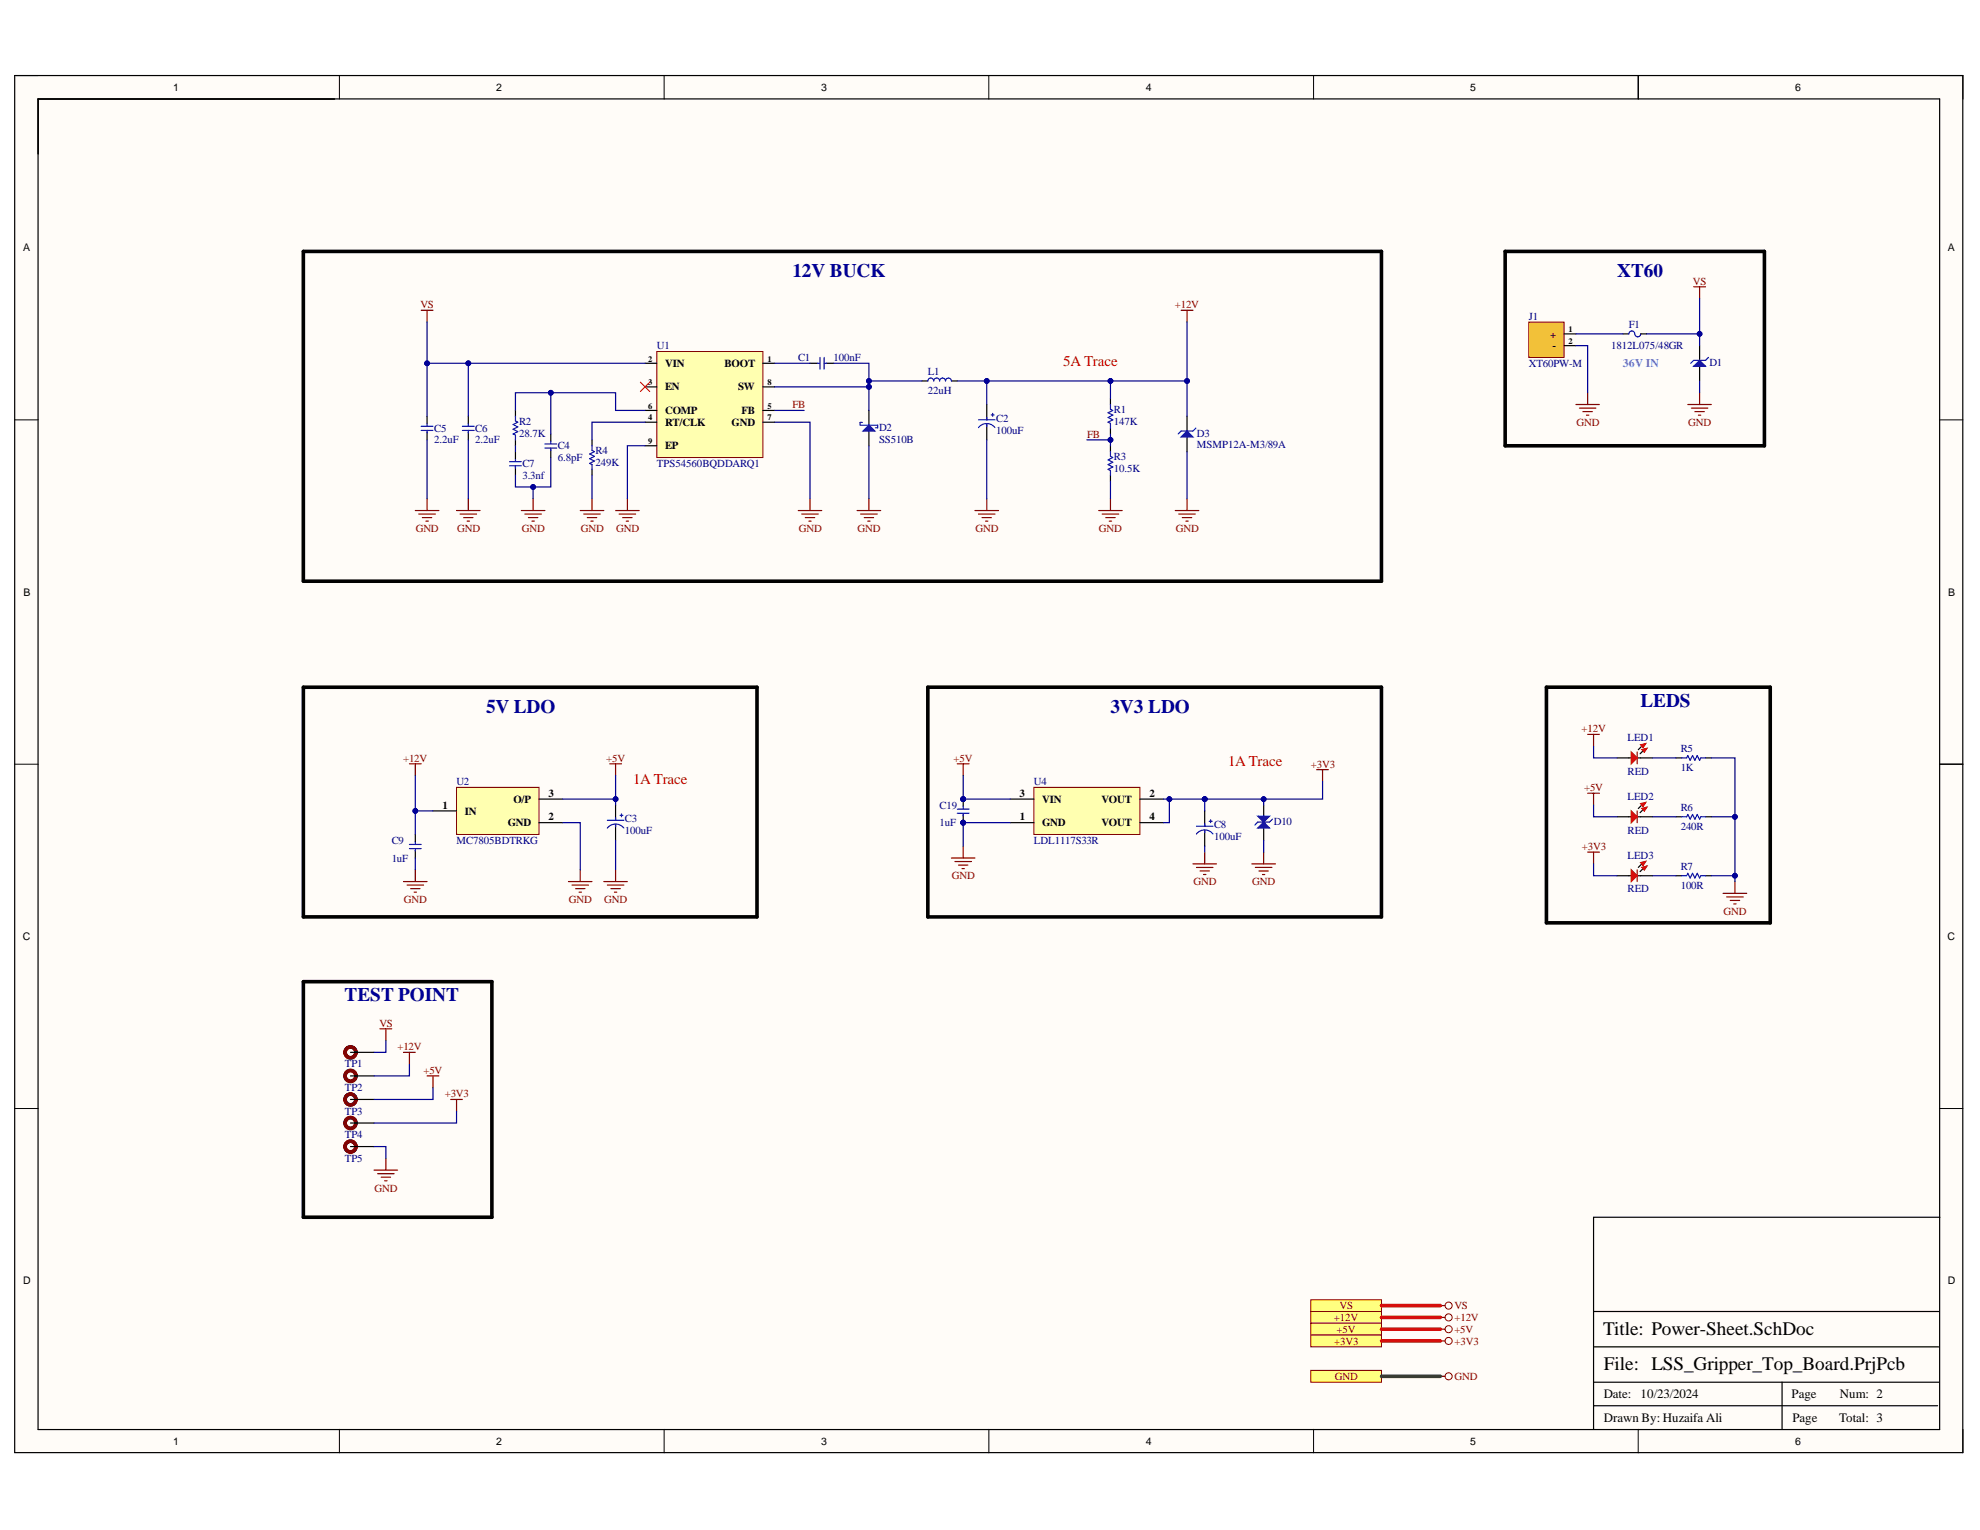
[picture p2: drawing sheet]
<svg xmlns="http://www.w3.org/2000/svg" width="279mm" height="216mm" viewBox="0 0 279 216" stroke-linecap="round" stroke-linejoin="round" font-family="sans-serif">
<defs><g id="words">
<g font-size="2.7" fill="#000080">
<text x="111.8" y="39.1">12V BUCK</text>
<text x="228.2" y="39.1">XT60</text>
<text x="68.6" y="100.5">5V LDO</text>
<text x="156.7" y="100.5">3V3 LDO</text>
<text x="231.5" y="99.7">LEDS</text>
<text x="48.6" y="141.3">TEST POINT</text>
</g>
<g font-size="2.7">
<text x="226.2" y="188.3">Title: Power-Sheet.SchDoc</text>
<text x="226.3" y="193.3">File: LSS_Gripper_Top_Board.PrjPcb</text>
</g>
<g font-size="2.1" fill="#f00">
<text x="150" y="51.7">5A Trace</text>
<text x="89.4" y="110.6">1A Trace</text>
<text x="173.3" y="108.2">1A Trace</text>
</g>
<g font-size="1.8">
<text x="226.3" y="197.3">Date:</text>
<text x="231.5" y="197.3">10/23/2024</text>
<text x="252.8" y="197.3">Page</text>
<text x="259.6" y="197.3">Num: 2</text>
<text x="226.3" y="200.7">Drawn By: Huzaifa Ali</text>
<text x="252.9" y="200.7">Page</text>
<text x="259.5" y="200.7">Total: 3</text>
</g>
<text font-size="1.6" fill="#4a86e8" x="229" y="51.8">36V IN</text>
<g font-size="1.5">
<text x="24.4" y="12.9">1</text>
<text x="70" y="12.9">2</text>
<text x="115.9" y="12.9">3</text>
<text x="161.7" y="12.9">4</text>
<text x="207.5" y="12.9">5</text>
<text x="253.3" y="12.9">6</text>
<text x="3.3" y="35.5">A</text>
<text x="274.8" y="35.5">A</text>
<text x="218.7" y="47.7">+</text>
<text x="93.8" y="51.8">VIN</text>
<text x="102.2" y="51.8">BOOT</text>
<text x="219.1" y="49.3">-</text>
<text x="93.8" y="55.1">EN</text>
<text x="93.8" y="58.4">COMP</text>
<text x="104.2" y="55.1">SW</text>
<text x="104.6" y="58.4">FB</text>
<text x="93.8" y="60.1">RT/CLK</text>
<text x="93.8" y="63.4">EP</text>
<text x="103.2" y="60.1">GND</text>
<text x="3.3" y="84.1">B</text>
<text x="274.9" y="84.1">B</text>
<text x="72.4" y="113.3">O/P</text>
<text x="77.4" y="112.5">3</text>
<text x="143.9" y="112.5">3</text>
<text x="147" y="113.3">VIN</text>
<text x="155.4" y="113.3">VOUT</text>
<text x="162.2" y="112.5">2</text>
<text x="62.5" y="114.1">1</text>
<text x="65.6" y="115">IN</text>
<text x="71.6" y="116.6">GND</text>
<text x="77.4" y="115.8">2</text>
<text x="143.9" y="115.8">1</text>
<text x="147" y="116.6">GND</text>
<text x="155.4" y="116.6">VOUT</text>
<text x="162.2" y="115.8">4</text>
<text x="3.2" y="132.7">C</text>
<text x="274.8" y="132.7">C</text>
<text x="3.3" y="181.3">D</text>
<text x="274.8" y="181.3">D</text>
<text x="24.4" y="203.9">1</text>
<text x="70" y="203.9">2</text>
<text x="115.9" y="203.9">3</text>
<text x="161.7" y="203.9">4</text>
<text x="207.5" y="203.9">5</text>
<text x="253.3" y="203.9">6</text>
</g>
<g font-size="1.5" fill="#800000">
<text x="238.9" y="40.2">VS</text>
<text x="59.3" y="43.5">VS</text>
<text x="165.8" y="43.5">+12V</text>
<text x="111.8" y="57.6">FB</text>
<text x="153.4" y="61.8">FB</text>
<text x="222.4" y="60.1">GND</text>
<text x="238.2" y="60.1">GND</text>
<text x="58.7" y="75.1">GND</text>
<text x="64.5" y="75.1">GND</text>
<text x="73.6" y="75.1">GND</text>
<text x="82" y="75.1">GND</text>
<text x="86.9" y="75.1">GND</text>
<text x="112.7" y="75.1">GND</text>
<text x="121" y="75.1">GND</text>
<text x="137.7" y="75.1">GND</text>
<text x="155.1" y="75.1">GND</text>
<text x="165.9" y="75.1">GND</text>
<text x="56.9" y="107.5">+12V</text>
<text x="85.6" y="107.5">+5V</text>
<text x="134.6" y="107.5">+5V</text>
<text x="223.2" y="103.3">+12V</text>
<text x="185" y="108.3">+3V3</text>
<text x="223.5" y="111.6">+5V</text>
<text x="223.2" y="119.9">+3V3</text>
<text x="134.3" y="124.1">GND</text>
<text x="168.4" y="124.9">GND</text>
<text x="176.7" y="124.9">GND</text>
<text x="57" y="127.4">GND</text>
<text x="80.3" y="127.4">GND</text>
<text x="85.3" y="127.4">GND</text>
<text x="243.2" y="129.1">GND</text>
<text x="53.5" y="144.9">VS</text>
<text x="56.1" y="148.2">+12V</text>
<text x="59.8" y="151.5">+5V</text>
<text x="62.8" y="154.8">+3V3</text>
<text x="52.9" y="168.1">GND</text>
<text x="189" y="184.8">VS</text>
<text x="205.2" y="184.8">VS</text>
<text x="188.2" y="186.4">+12V</text>
<text x="188.3" y="189.8">+3V3</text>
<text x="188.6" y="188.1">+5V</text>
<text x="205.2" y="186.4">+12V</text>
<text x="205.2" y="188.1">+5V</text>
<text x="205.2" y="189.8">+3V3</text>
<text x="188.4" y="194.7">GND</text>
<text x="205.2" y="194.7">GND</text>
</g>
<g font-size="1.5" fill="#000080">
<text x="215.7" y="45.2">J1</text>
<text x="229.8" y="46.3">F1</text>
<text x="92.7" y="49.3">U1</text>
<text x="112.6" y="51">C1</text>
<text x="117.6" y="51">100nF</text>
<text x="130.9" y="52.9">L1</text>
<text x="215.7" y="51.8">XT60PW-M</text>
<text x="227.4" y="49.3">1812L075/48GR</text>
<text x="241.2" y="51.6">D1</text>
<text x="73.2" y="59.9">R2</text>
<text x="130.9" y="55.6">22uH</text>
<text x="140.6" y="59.5">C2</text>
<text x="157.2" y="58.3">R1</text>
<text x="157.2" y="59.9">147K</text>
<text x="61.3" y="60.9">C5</text>
<text x="61.3" y="62.6">2.2uF</text>
<text x="67.1" y="60.9">C6</text>
<text x="67.1" y="62.6">2.2uF</text>
<text x="73.2" y="61.6">28.7K</text>
<text x="73.7" y="65.9">C7</text>
<text x="78.7" y="63.4">C4</text>
<text x="78.7" y="65.1">6.8pF</text>
<text x="84" y="64.1">R4</text>
<text x="84" y="65.7">249K</text>
<text x="92.7" y="65.9">TPS54560BQDDARQ1</text>
<text x="124" y="60.8">D2</text>
<text x="124" y="62.5">SS510B</text>
<text x="140.6" y="61.2">100uF</text>
<text x="157.2" y="64.9">R3</text>
<text x="168.9" y="61.6">D3</text>
<text x="168.9" y="63.3">MSMP12A-M3/89A</text>
<text x="73.7" y="67.6">3.3nf</text>
<text x="157.2" y="66.6">10.5K</text>
<text x="229.7" y="104.6">LED1</text>
<text x="237.2" y="106.1">R5</text>
<text x="64.4" y="110.8">U2</text>
<text x="145.9" y="110.8">U4</text>
<text x="229.7" y="109.3">RED</text>
<text x="229.7" y="112.9">LED2</text>
<text x="237.2" y="108.8">1K</text>
<text x="55.3" y="119.1">C9</text>
<text x="64.4" y="119.1">MC7805BDTRKG</text>
<text x="88.2" y="116">C3</text>
<text x="88.2" y="117.7">100uF</text>
<text x="132.6" y="114.1">C19</text>
<text x="132.6" y="116.6">1uF</text>
<text x="145.9" y="119.1">LDL1117S33R</text>
<text x="171.3" y="116.9">C8</text>
<text x="171.3" y="118.5">100uF</text>
<text x="179.7" y="116.4">D10</text>
<text x="229.7" y="117.6">RED</text>
<text x="237.2" y="114.5">R6</text>
<text x="237.2" y="117.1">240R</text>
<text x="55.3" y="121.6">1uF</text>
<text x="229.7" y="121.2">LED3</text>
<text x="229.7" y="125.9">RED</text>
<text x="237.2" y="122.8">R7</text>
<text x="237.2" y="125.4">100R</text>
<text x="48.7" y="153.9">TP2</text>
<text x="48.7" y="150.6">TP1</text>
<text x="48.7" y="157.3">TP3</text>
<text x="48.7" y="160.6">TP4</text>
<text x="48.7" y="163.9">TP5</text>
</g>
<g font-size="1.2">
<text x="221.3" y="46.9">1</text>
<text x="91.5" y="51">2</text>
<text x="108.3" y="51">1</text>
<text x="221.3" y="48.5">2</text>
<text x="91.5" y="54.3">3</text>
<text x="91.5" y="57.7">6</text>
<text x="91.5" y="59.3">4</text>
<text x="108.3" y="59.3">7</text>
<text x="108.3" y="57.7">5</text>
<text x="108.3" y="54.3">8</text>
<text x="91.5" y="62.7">9</text>
</g>
</g></defs>
<g fill="#fffcf8">
<path d="M2.1 10.7h274.9v194.3h-274.9z" fill-rule="evenodd"/>
<path d="M5.4 14h268.3v187.7h-268.3z" fill-rule="evenodd"/>
</g>
<g fill="none" stroke="#000" stroke-width=".14">
<path d="M2.1 10.7h3.3M47.9 10.7v3.3M93.7 10.7v3.3M139.5 10.7v3.3M185.4 10.7v3.3M231.2 10.7v3.3M273.7 10.7h3.3v3.3M2.1 59.2h3.3M273.7 59.2h3.3M2.1 107.8h3.3M273.7 107.8h3.3M2.1 156.4h3.3"/>
<path d="M273.7 156.4h3.3M47.9 201.7v3.3M93.7 201.7v3.3M139.5 201.7v3.3M185.4 201.7v3.3M231.2 201.7v3.3M277 201.7v3.3"/>
</g>
<path d="M2.1 10.7h274.9v194.3h-274.9zM5.4 14h268.3v187.7h-268.3zM231.2 10.7v3.3M273.7 107.8h3.3M273.7 171.8h-48.8v29.9M224.9 198.4h48.5M224.9 195h48.7M224.9 190.1h48.7M224.9 185.1h48.7M251.5 195v6.7" fill="none" stroke="#000" stroke-width=".17"/>
<path d="M185 185.1h9.9v1.6h-9.9z" fill-rule="evenodd" fill="#ffff80"/>
<path d="M185 185.1h9.9v1.6h-9.9z" fill="none" stroke="#800000" stroke-width=".14"/>
<path d="M185 186.7h9.9v1.7h-9.9z" fill-rule="evenodd" fill="#ffff80"/>
<path d="M185 186.7h9.9v1.7h-9.9z" fill="none" stroke="#800000" stroke-width=".14"/>
<path d="M185 188.4h9.9v1.7h-9.9z" fill-rule="evenodd" fill="#ffff80"/>
<path d="M185 188.4h9.9v1.7h-9.9z" fill="none" stroke="#800000" stroke-width=".14"/>
<path d="M185 193.4h9.9v1.6h-9.9z" fill-rule="evenodd" fill="#ffff80"/>
<path d="M185 193.4h9.9v1.6h-9.9z" fill="none" stroke="#800000" stroke-width=".14"/>
<path d="M185 183.4h9.9v1.7h-9.9z" fill-rule="evenodd" fill="#ffff80"/>
<path d="M185 183.4h9.9v1.7h-9.9z" fill="none" stroke="#800000" stroke-width=".14"/>
<g fill="none" stroke="#800000" stroke-width=".17">
<path d="M59.4 43.8h1.7M60.3 43.8v1.6M166.7 43.8h1.6M167.5 43.8v1.7M58.6 72h3.3M59.1 72.5h2.3M59.6 73h1.3M60.1 73.5h.3M60.3 70.4v1.6M64.4 72h3.3M64.9 72.5h2.3M65.4 73h1.3"/>
<path d="M65.9 73.5h.4M66.1 70.4v1.6M73.6 72h3.3M74.1 72.5h2.3M74.6 73h1.3M75.1 73.5h.3M75.2 70.4v1.6M81.9 72h3.3M82.4 72.5h2.3M82.9 73h1.3M83.4 73.5h.3M83.5 70.4v1.6"/>
<path d="M112.6 72h3.4M113.1 72.5h2.4M113.6 73h1.4M114.1 73.5h.4M114.3 70.4v1.6M121 72h3.3M121.4 72.5h2.4M122 73h1.3M122.4 73.5h.4M122.6 70.4v1.6M137.6 72h3.3M138.1 72.5h2.3"/>
<path d="M138.6 73h1.3M139.1 73.5h.3M139.2 70.4v1.6M155 72h3.4M155.5 72.5h2.4M156 73h1.4M156.5 73.5h.4M156.7 70.4v1.6"/>
</g>
<path d="M60.3 58.7v1M66.1 58.7v1M114.3 51.3h1M116.5 51.3h1.1M139.2 57.1v2.1M139.2 59.9v2.2M60.3 61v1.1M66.1 61v1.1M77.7 61.2v1M77.7 63.5v1.1" fill="none" stroke="#000" stroke-width=".17"/>
<g fill="none" stroke="#00f" stroke-width=".17">
<path d="M60.3 59.7v.4M66.1 59.7v.4M115.3 51.3h.3M115.7 50.4v1.7M116.3 51.3h.3M116.3 50.4v1.7M138.1 59.2h2.3M139.2 58.9v.3M139.2 59.8v.3M139.9 58.5h.4M140.1 58.3v.4M59.4 60.7h1.7"/>
<path d="M59.4 60.2h1.7M60.3 60.7v.4M65.3 60.7h1.6M65.3 60.2h1.6M66.1 60.7v.4M76.9 63.2h1.7M76.9 62.6h1.7M77.7 62.2v.4M77.7 63.2v.4M140.4 60.3a1.47 1.47 0 0 0-2.3 0"/>
</g>
<path d="M42.8 35.5h152.1v46.5h-152.1z" fill="none" stroke="#000" stroke-width=".51"/>
<path d="M145.9 111.1h15v6.7h-15z" fill-rule="evenodd" fill="#ffffb0"/>
<path d="M145.9 111.1h15v6.7h-15z" fill="none" stroke="#800000" stroke-width=".14"/>
<path d="M142.6 116.1h3.3M142.6 112.8h3.3M160.9 116.1h3.3M160.9 112.8h3.3" fill="none" stroke="#000" stroke-width=".17"/>
<circle cx="135.9" cy="116.1" r=".33" fill="#000080"/>
<circle cx="135.9" cy="116.1" r=".33" fill="none" stroke="#000080" stroke-width=".14"/>
<circle cx="135.9" cy="112.8" r=".33" fill="#000080"/>
<circle cx="135.9" cy="112.8" r=".33" fill="none" stroke="#000080" stroke-width=".14"/>
<path d="M135.9 115v1.1" fill="none" stroke="#000" stroke-width=".17"/>
<circle cx="135.9" cy="116.1" r=".33" fill="#000080"/>
<circle cx="135.9" cy="116.1" r=".33" fill="none" stroke="#000080" stroke-width=".14"/>
<path d="M135.1 114.8h1.6M135.1 114.2h1.6M135.9 113.8v.3M135.9 114.8v.3" fill="none" stroke="#00f" stroke-width=".17"/>
<path d="M135.9 112.8v1" fill="none" stroke="#000" stroke-width=".17"/>
<circle cx="135.9" cy="112.8" r=".33" fill="#000080"/>
<circle cx="135.9" cy="112.8" r=".33" fill="none" stroke="#000080" stroke-width=".14"/>
<g fill="none" stroke="#800000" stroke-width=".17">
<path d="M222.4 57.1h3.3M222.9 57.6h2.3M223.4 58.1h1.3M223.9 58.6h.3M224 55.4v1.7M238.2 57.1h3.3M238.7 57.6h2.3M239 40.5h1.7M239.2 58.1h1.3M239.7 58.6h.3M239.8 40.5v1.6M239.8 55.4v1.7"/>
<path d="M86.9 72h3.3M87.4 72.5h2.3M87.9 73h1.3M88.4 73.5h.3M88.5 70.4v1.6M165.8 72h3.4M166.3 72.5h2.4M166.8 73h1.4M167.3 73.5h.4M167.5 70.4v1.6M135.1 107.8h1.6M135.9 107.8v1.6"/>
<path d="M135.9 119.4v1.7M185.8 108.6h1.7M186.6 108.6v1.7M134.3 121.1h3.3M134.7 121.6h2.4M135.3 122.1h1.3M135.7 122.6h.4M168.3 121.9h3.4M168.8 122.4h2.4M169.3 122.9h1.4M169.8 123.4h.4M170 120.2v1.7"/>
<path d="M176.6 121.9h3.4M177.1 122.4h2.4M177.7 122.9h1.3M178.1 123.4h.4M178.3 120.2v1.7M203.2 185.9h.7M203.2 187.6h.7M203.2 189.2h.7M203.2 194.2h.7M203.2 184.2h.7"/>
</g>
<path d="M212.4 35.5h36.6v27.4h-36.6zM130.9 97h64v32.4h-64z" fill="none" stroke="#000" stroke-width=".51"/>
<g fill="none" stroke="#800000" stroke-width=".14">
<circle cx="204.4" cy="194.2" r=".5"/>
<circle cx="204.4" cy="187.6" r=".5"/>
<circle cx="204.4" cy="189.2" r=".5"/>
<circle cx="204.4" cy="185.9" r=".5"/>
<circle cx="204.4" cy="184.2" r=".5"/>
</g>
<path d="M92.7 49.6h15v15h-15z" fill-rule="evenodd" fill="#ffffb0"/>
<path d="M92.7 49.6h15v15h-15z" fill="none" stroke="#800000" stroke-width=".14"/>
<path d="M91 51.3h1.7M91 54.6h1.7M91 57.9h1.7M91 59.6h1.7M107.7 51.3h1.6M107.7 54.6h1.6M107.7 57.9h1.6M107.7 59.6h1.6M91 62.9h1.7" fill="none" stroke="#000" stroke-width=".17"/>
<path d="M90.4 53.9l1.3 1.4M91.7 53.9l-1.3 1.4" fill="none" stroke="#f00" stroke-width=".14"/>
<path d="M64.4 111.1h11.7v6.7h-11.7z" fill-rule="evenodd" fill="#ffffb0"/>
<path d="M64.4 111.1h11.7v6.7h-11.7z" fill="none" stroke="#800000" stroke-width=".14"/>
<g fill="none" stroke="#000" stroke-width=".17">
<path d="M122.6 57.9v2.1M156.7 56.3v.8M72.7 63.7v1M72.7 66v1.1M122.6 60.8v2.1M156.7 60.4v.8M156.7 62.9v.8M156.7 67.1v.8M58.6 117.8v1M58.6 120v1.1M61.1 114.4h3.3M76.1 116.1h3.3"/>
<path d="M76.1 112.8h3.3M86.9 113.6v2.2M86.9 116.4v2.2M170 114.4v2.2M170 117.3v2.1"/>
</g>
<g fill="none" stroke="#800000" stroke-width=".17">
<path d="M57.8 107.8h1.6M58.6 107.8v1.6M86 107.8h1.7M86.9 107.8v1.6M56.9 124.4h3.4M57.4 124.9h2.4M57.9 125.4h1.4M58.4 125.9h.4M58.6 122.7v1.7M80.2 124.4h3.3M80.7 124.9h2.3M81.2 125.4h1.3"/>
<path d="M81.7 125.9h.3M81.9 122.7v1.7M85.2 124.4h3.3M85.7 124.9h2.3M86.2 125.4h1.3M86.7 125.9h.3M86.9 122.7v1.7"/>
</g>
<g fill="none" stroke="#00f" stroke-width=".17">
<path d="M156.7 57.1v.6l.3 .2-.6 .3 .6 .4-.6 .3 .6 .3-.6 .4 .3 .1v.7M71.9 65.7h1.7M71.9 65.1h1.7M72.7 64.7v.4M72.7 65.7v.4M156.7 63.7v.7l.3 .2-.6 .3 .6 .3-.6 .4 .6 .3-.6 .3 .3 .2v.7M57.8 119.7h1.6M57.8 119.2h1.6M58.6 118.8v.3M58.6 119.7v.4M85.7 115.8h2.3M86.9 115.4v.4"/>
<path d="M86.9 116.3v.4M87.5 115.1h.4M87.7 114.8v.5M88 116.8a1.47 1.47 0 0 0-2.3 .1M168.8 116.6h2.4M170 116.3v.3M170 117.2v.3M170.6 115.9h.4M170.8 115.7v.4M171.2 117.7a1.47 1.47 0 0 0-2.4 0"/>
</g>
<path d="M42.8 97h64v32.4h-64z" fill="none" stroke="#000" stroke-width=".51"/>
<path d="M121.8 60.8l.8-.8 .8 .8z" fill="#00f"/>
<path d="M121.4 60h2.5v.4h-.4M121.7 59.6h-.3v.4M121.8 60.8l.8-.8 .8 .8z" fill="none" stroke="#00f" stroke-width=".17"/>
<path d="M231.8 106l-.4 .4" fill="none" stroke="#000" stroke-width=".17"/>
<path d="M231.7 105.8l.7-.2-.4 .5z" fill-rule="evenodd" fill="#c00"/>
<path d="M231.7 105.8l.7-.2-.4 .5z" fill="none" stroke="#c00" stroke-width=".14"/>
<path d="M231.7 105.3l-.5 .5" fill="none" stroke="#000" stroke-width=".17"/>
<path d="M231.5 105.1l.8-.2-.4 .6z" fill-rule="evenodd" fill="#c00"/>
<path d="M231.5 105.1l.8-.2-.4 .6z" fill="none" stroke="#c00" stroke-width=".14"/>
<path d="M228.2 106.9h2M231 106.9h2.2" fill="none" stroke="#000" stroke-width=".17"/>
<path d="M231 106.1v1.7" fill="none" stroke="#c00" stroke-width=".17"/>
<path d="M230.2 106.1l.8 .8-.8 .9z" fill="#c00"/>
<path d="M230.2 106.1l.8 .8-.8 .9z" fill="none" stroke="#c00" stroke-width=".17"/>
<path d="M231.8 114.3l-.4 .4" fill="none" stroke="#000" stroke-width=".17"/>
<path d="M231.7 114.1l.7-.2-.4 .6z" fill-rule="evenodd" fill="#c00"/>
<path d="M231.7 114.1l.7-.2-.4 .6z" fill="none" stroke="#c00" stroke-width=".14"/>
<path d="M231.7 113.6l-.5 .5" fill="none" stroke="#000" stroke-width=".17"/>
<path d="M231.5 113.4l.8-.2-.4 .6z" fill-rule="evenodd" fill="#c00"/>
<path d="M231.5 113.4l.8-.2-.4 .6z" fill="none" stroke="#c00" stroke-width=".14"/>
<path d="M228.2 115.3h2M231 115.3h2.2" fill="none" stroke="#000" stroke-width=".17"/>
<path d="M231 114.4v1.7" fill="none" stroke="#c00" stroke-width=".17"/>
<path d="M230.2 114.4l.8 .9-.8 .8z" fill="#c00"/>
<path d="M230.2 114.4l.8 .9-.8 .8z" fill="none" stroke="#c00" stroke-width=".17"/>
<path d="M231.8 122.6l-.4 .4" fill="none" stroke="#000" stroke-width=".17"/>
<path d="M231.7 122.4l.7-.2-.4 .6z" fill-rule="evenodd" fill="#c00"/>
<path d="M231.7 122.4l.7-.2-.4 .6z" fill="none" stroke="#c00" stroke-width=".14"/>
<path d="M231.7 121.9l-.5 .5" fill="none" stroke="#000" stroke-width=".17"/>
<path d="M231.5 121.7l.8-.2-.4 .6z" fill-rule="evenodd" fill="#c00"/>
<path d="M231.5 121.7l.8-.2-.4 .6z" fill="none" stroke="#c00" stroke-width=".14"/>
<path d="M228.2 123.6h2M231 123.6h2.2" fill="none" stroke="#000" stroke-width=".17"/>
<path d="M231 122.7v1.7" fill="none" stroke="#c00" stroke-width=".17"/>
<path d="M230.2 122.7l.8 .9-.8 .8z" fill="#c00"/>
<path d="M230.2 122.7l.8 .9-.8 .8z" fill="none" stroke="#c00" stroke-width=".17"/>
<g fill="none" stroke="#800000" stroke-width=".17">
<path d="M224 103.6h1.7M224 111.9h1.7M224.9 103.6v1.7M224.9 111.9v1.7M224 120.2h1.7M224.9 120.2v1.7M243.2 126.1h3.3M243.7 126.6h2.3M244.2 127.1h1.3M244.7 127.6h.3M244.8 124.4v1.7M53.6 145.2h1.7"/>
<path d="M54.4 145.2v1.6M56.9 148.5h1.7M57.8 148.5v1.7M60.3 151.8h1.6M61.1 151.8v1.7M63.6 155.1h1.7M64.4 155.1v1.7M52.8 165.1h3.3M53.3 165.6h2.3M53.8 166.1h1.3M54.3 166.6h.3M54.4 163.5v1.6"/>
</g>
<g fill="none" stroke="#000" stroke-width=".17">
<path d="M72.7 57.9v.8M72.7 62.1v.8M83.5 62.1v.8M83.5 66.2v.9M236.5 115.3h.8M236.5 106.9h.8M240.7 115.3h.8M240.7 106.9h.8M236.5 123.6h.8M240.7 123.6h.8M49.5 151.8h3.3M49.5 155.1h3.3"/>
<path d="M49.5 158.5h3.3M49.5 148.5h3.3M49.5 161.8h3.3"/>
</g>
<path d="M72.7 58.7v.7l.4 .2-.7 .3 .7 .3-.7 .4 .7 .3-.7 .3 .3 .2v.7M83.5 62.9v.7l.4 .1-.7 .4 .7 .3-.7 .3 .7 .4-.7 .3 .3 .2v.6M237.3 115.3h.7l.2-.4 .3 .7 .3-.7 .4 .7 .3-.7 .3 .7 .2-.3h.7M237.3 106.9h.7l.2-.3 .3 .7 .3-.7 .4 .7 .3-.7 .3 .7 .2-.4h.7M237.3 123.6h.7l.2-.4 .3 .7 .3-.7 .4 .7 .3-.7 .3 .7 .2-.3h.7" fill="none" stroke="#00f" stroke-width=".17"/>
<path d="M218.2 97h31.6v33.2h-31.6zM42.8 138.5h26.6v33.3h-26.6z" fill="none" stroke="#000" stroke-width=".51"/>
<g fill="none" stroke="#5b0f00" stroke-width=".51">
<circle cx="49.5" cy="158.5" r=".77"/>
<circle cx="49.5" cy="151.8" r=".77"/>
<circle cx="49.5" cy="155.1" r=".77"/>
<circle cx="49.5" cy="148.5" r=".77"/>
<circle cx="49.5" cy="161.8" r=".77"/>
</g>
<path d="M215.7 45.5h5v4.9h-5z" fill-rule="evenodd" fill="#f1c232"/>
<path d="M215.7 45.5h5v4.9h-5z" fill="none" stroke="#980000" stroke-width=".14"/>
<path d="M220.7 47.1h1.7M220.7 48.8h1.7M239.8 48.8v2.1M239.8 51.7v2.1" fill="none" stroke="#000" stroke-width=".17"/>
<path d="M239 51.7l.8-.8 .9 .8z" fill="#00f"/>
<path d="M239 51.7l.8-.8 .9 .8zM241.1 50.4l-.4 .5h-1.7l-.4 .4" fill="none" stroke="#00f" stroke-width=".17"/>
<path d="M167.5 58.7v2.1M167.5 61.7v2" fill="none" stroke="#000" stroke-width=".17"/>
<path d="M166.7 61.7l.8-.9 .8 .9z" fill="#00f"/>
<path d="M166.7 61.7l.8-.9 .8 .9zM168.8 60.4l-.5 .4h-1.6l-.4 .4" fill="none" stroke="#00f" stroke-width=".17"/>
<path d="M178.3 113.6v1.7M178.3 116.9v1.7" fill="none" stroke="#000" stroke-width=".17"/>
<path d="M177.5 116.8l.8-.8 .8 .8z" fill="#00f"/>
<path d="M177.5 116.8l.8-.8 .8 .8zM179.6 115.6l-.5 .4h-1.6l-.4 .4" fill="none" stroke="#00f" stroke-width=".17"/>
<path d="M177.5 115.2h1.6l-.8 .8z" fill="#00f"/>
<path d="M130.9 53.8a.41 .41 0 0 1 .4-.5 .41 .41 0 0 1 .5 .5 .42 .42 0 0 1 .4-.5 .42 .42 0 0 1 .4 .5 .41 .41 0 0 1 .4-.5 .41 .41 0 0 1 .4 .5 .41 .41 0 0 1 .4-.5 .41 .41 0 0 1 .5 .5M229.8 47.1a.42 .42 0 0 1 .5-.4 .42 .42 0 0 1 .4 .4 .42 .42 0 0 0 .4 .4 .42 .42 0 0 0 .4-.4M177.5 115.2h1.6l-.8 .8z" fill="none" stroke="#00f" stroke-width=".17"/>
<path d="M130.1 53.8h.8M134.3 53.8h.8M229 47.1h.8M231.5 47.1h.8" fill="none" stroke="#000" stroke-width=".17"/>
<path d="M194.9 185.9h8.3M194.9 187.6h8.3M194.9 189.2h8.3M194.9 184.2h8.3" fill="none" stroke="#f00" stroke-width=".51"/>
<path d="M194.9 194.2h8.3" fill="none" stroke="#274e13" stroke-width=".51"/>
<path d="M91 59.6h-7.5v2.5M83.5 67.1v3.3M139.2 62.1v8.3M153.4 62.1h3.3M156.7 67.9v2.5" fill="none" stroke="#000080" stroke-width=".17"/>
<circle cx="156.7" cy="62.1" r=".33" fill="#000080"/>
<circle cx="156.7" cy="62.1" r=".33" fill="none" stroke="#000080" stroke-width=".14"/>
<path d="M66.1 51.3v7.4M109.3 57.9h4.2M60.3 62.1v8.3M66.1 62.1v8.3" fill="none" stroke="#000080" stroke-width=".17"/>
<circle cx="66.1" cy="51.3" r=".33" fill="#000080"/>
<circle cx="66.1" cy="51.3" r=".33" fill="none" stroke="#000080" stroke-width=".14"/>
<path d="M72.7 57.9v-2.5h5v5.8" fill="none" stroke="#000080" stroke-width=".17"/>
<circle cx="77.7" cy="55.4" r=".33" fill="#000080"/>
<circle cx="77.7" cy="55.4" r=".33" fill="none" stroke="#000080" stroke-width=".14"/>
<path d="M72.7 62.9v.8M75.2 68.7v1.7" fill="none" stroke="#000080" stroke-width=".17"/>
<circle cx="75.2" cy="68.7" r=".33" fill="#000080"/>
<circle cx="75.2" cy="68.7" r=".33" fill="none" stroke="#000080" stroke-width=".14"/>
<path d="M117.6 51.3h5v6.6" fill="none" stroke="#000080" stroke-width=".17"/>
<circle cx="122.6" cy="53.8" r=".33" fill="#000080"/>
<circle cx="122.6" cy="53.8" r=".33" fill="none" stroke="#000080" stroke-width=".14"/>
<circle cx="122.6" cy="54.6" r=".33" fill="#000080"/>
<circle cx="122.6" cy="54.6" r=".33" fill="none" stroke="#000080" stroke-width=".14"/>
<path d="M135.9 112.8h6.7" fill="none" stroke="#000080" stroke-width=".17"/>
<circle cx="135.9" cy="112.8" r=".33" fill="#000080"/>
<circle cx="135.9" cy="112.8" r=".33" fill="none" stroke="#000080" stroke-width=".14"/>
<path d="M135.9 109.4v3.4" fill="none" stroke="#000080" stroke-width=".17"/>
<circle cx="135.9" cy="112.8" r=".33" fill="#000080"/>
<circle cx="135.9" cy="112.8" r=".33" fill="none" stroke="#000080" stroke-width=".14"/>
<path d="M135.9 116.1h6.7" fill="none" stroke="#000080" stroke-width=".17"/>
<circle cx="135.9" cy="116.1" r=".33" fill="#000080"/>
<circle cx="135.9" cy="116.1" r=".33" fill="none" stroke="#000080" stroke-width=".14"/>
<path d="M135.9 116.1v3.3" fill="none" stroke="#000080" stroke-width=".17"/>
<circle cx="135.9" cy="116.1" r=".33" fill="#000080"/>
<circle cx="135.9" cy="116.1" r=".33" fill="none" stroke="#000080" stroke-width=".14"/>
<path d="M170 112.8v1.6" fill="none" stroke="#000080" stroke-width=".17"/>
<circle cx="170" cy="112.8" r=".33" fill="#000080"/>
<circle cx="170" cy="112.8" r=".33" fill="none" stroke="#000080" stroke-width=".14"/>
<path d="M165 112.8v3.3h-.8" fill="none" stroke="#000080" stroke-width=".17"/>
<circle cx="165" cy="112.8" r=".33" fill="#000080"/>
<circle cx="165" cy="112.8" r=".33" fill="none" stroke="#000080" stroke-width=".14"/>
<path d="M222.4 48.8h1.6v6.6M222.4 47.1h6.6M232.3 47.1h7.5v1.7" fill="none" stroke="#000080" stroke-width=".17"/>
<circle cx="239.8" cy="47.1" r=".33" fill="#000080"/>
<circle cx="239.8" cy="47.1" r=".33" fill="none" stroke="#000080" stroke-width=".14"/>
<path d="M239.8 42.1v5" fill="none" stroke="#000080" stroke-width=".17"/>
<circle cx="239.8" cy="47.1" r=".33" fill="#000080"/>
<circle cx="239.8" cy="47.1" r=".33" fill="none" stroke="#000080" stroke-width=".14"/>
<path d="M109.3 51.3h5M109.3 54.6h13.3" fill="none" stroke="#000080" stroke-width=".17"/>
<circle cx="122.6" cy="54.6" r=".33" fill="#000080"/>
<circle cx="122.6" cy="54.6" r=".33" fill="none" stroke="#000080" stroke-width=".14"/>
<path d="M109.3 59.6h5v10.8M122.6 53.8h7.5M91 62.9h-2.5v7.5" fill="none" stroke="#000080" stroke-width=".17"/>
<circle cx="122.6" cy="53.8" r=".33" fill="#000080"/>
<circle cx="122.6" cy="53.8" r=".33" fill="none" stroke="#000080" stroke-width=".14"/>
<path d="M60.3 45.4v13.3" fill="none" stroke="#000080" stroke-width=".17"/>
<circle cx="60.3" cy="51.3" r=".33" fill="#000080"/>
<circle cx="60.3" cy="51.3" r=".33" fill="none" stroke="#000080" stroke-width=".14"/>
<path d="M239.8 53.8v1.6M178.3 112.8v.8M178.3 118.6v1.6" fill="none" stroke="#000080" stroke-width=".17"/>
<circle cx="178.3" cy="112.8" r=".33" fill="#000080"/>
<circle cx="178.3" cy="112.8" r=".33" fill="none" stroke="#000080" stroke-width=".14"/>
<path d="M139.2 53.8v3.3" fill="none" stroke="#000080" stroke-width=".17"/>
<circle cx="139.2" cy="53.8" r=".33" fill="#000080"/>
<circle cx="139.2" cy="53.8" r=".33" fill="none" stroke="#000080" stroke-width=".14"/>
<path d="M156.7 53.8v2.5" fill="none" stroke="#000080" stroke-width=".17"/>
<circle cx="156.7" cy="53.8" r=".33" fill="#000080"/>
<circle cx="156.7" cy="53.8" r=".33" fill="none" stroke="#000080" stroke-width=".14"/>
<path d="M156.7 61.2v1.7" fill="none" stroke="#000080" stroke-width=".17"/>
<circle cx="156.7" cy="62.1" r=".33" fill="#000080"/>
<circle cx="156.7" cy="62.1" r=".33" fill="none" stroke="#000080" stroke-width=".14"/>
<path d="M167.5 45.5v8.3h-32.4" fill="none" stroke="#000080" stroke-width=".17"/>
<circle cx="139.2" cy="53.8" r=".33" fill="#000080"/>
<circle cx="139.2" cy="53.8" r=".33" fill="none" stroke="#000080" stroke-width=".14"/>
<circle cx="156.7" cy="53.8" r=".33" fill="#000080"/>
<circle cx="156.7" cy="53.8" r=".33" fill="none" stroke="#000080" stroke-width=".14"/>
<circle cx="167.5" cy="53.8" r=".33" fill="#000080"/>
<circle cx="167.5" cy="53.8" r=".33" fill="none" stroke="#000080" stroke-width=".14"/>
<path d="M60.3 51.3h30.7" fill="none" stroke="#000080" stroke-width=".17"/>
<circle cx="60.3" cy="51.3" r=".33" fill="#000080"/>
<circle cx="60.3" cy="51.3" r=".33" fill="none" stroke="#000080" stroke-width=".14"/>
<circle cx="66.1" cy="51.3" r=".33" fill="#000080"/>
<circle cx="66.1" cy="51.3" r=".33" fill="none" stroke="#000080" stroke-width=".14"/>
<path d="M77.7 64.6v4.1h-5v-1.6" fill="none" stroke="#000080" stroke-width=".17"/>
<circle cx="75.2" cy="68.7" r=".33" fill="#000080"/>
<circle cx="75.2" cy="68.7" r=".33" fill="none" stroke="#000080" stroke-width=".14"/>
<path d="M77.7 55.4h9.2v2.5h4.1" fill="none" stroke="#000080" stroke-width=".17"/>
<circle cx="77.7" cy="55.4" r=".33" fill="#000080"/>
<circle cx="77.7" cy="55.4" r=".33" fill="none" stroke="#000080" stroke-width=".14"/>
<path d="M58.6 109.4v5h2.5" fill="none" stroke="#000080" stroke-width=".17"/>
<circle cx="58.6" cy="114.4" r=".33" fill="#000080"/>
<circle cx="58.6" cy="114.4" r=".33" fill="none" stroke="#000080" stroke-width=".14"/>
<path d="M58.6 114.4v3.4M58.6 121.1v1.6" fill="none" stroke="#000080" stroke-width=".17"/>
<circle cx="58.6" cy="114.4" r=".33" fill="#000080"/>
<circle cx="58.6" cy="114.4" r=".33" fill="none" stroke="#000080" stroke-width=".14"/>
<path d="M79.4 116.1h2.5v6.6M79.4 112.8h7.5v.8" fill="none" stroke="#000080" stroke-width=".17"/>
<circle cx="86.9" cy="112.8" r=".33" fill="#000080"/>
<circle cx="86.9" cy="112.8" r=".33" fill="none" stroke="#000080" stroke-width=".14"/>
<path d="M86.9 109.4v3.4" fill="none" stroke="#000080" stroke-width=".17"/>
<circle cx="86.9" cy="112.8" r=".33" fill="#000080"/>
<circle cx="86.9" cy="112.8" r=".33" fill="none" stroke="#000080" stroke-width=".14"/>
<path d="M86.9 118.6v4.1M164.2 112.8h5.8M170 119.4v.8" fill="none" stroke="#000080" stroke-width=".17"/>
<circle cx="165" cy="112.8" r=".33" fill="#000080"/>
<circle cx="165" cy="112.8" r=".33" fill="none" stroke="#000080" stroke-width=".14"/>
<circle cx="170" cy="112.8" r=".33" fill="#000080"/>
<circle cx="170" cy="112.8" r=".33" fill="none" stroke="#000080" stroke-width=".14"/>
<path d="M186.6 110.3v2.5h-16.6" fill="none" stroke="#000080" stroke-width=".17"/>
<circle cx="178.3" cy="112.8" r=".33" fill="#000080"/>
<circle cx="178.3" cy="112.8" r=".33" fill="none" stroke="#000080" stroke-width=".14"/>
<circle cx="170" cy="112.8" r=".33" fill="#000080"/>
<circle cx="170" cy="112.8" r=".33" fill="none" stroke="#000080" stroke-width=".14"/>
<path d="M122.6 62.9v7.5M224.9 105.3v1.6h3.3M224.9 113.6v1.7h3.3M233.2 106.9h3.3M233.2 115.3h3.3M224.9 121.9v1.7h3.3M233.2 123.6h3.3M241.5 123.6h3.3v.8" fill="none" stroke="#000080" stroke-width=".17"/>
<circle cx="244.8" cy="123.6" r=".33" fill="#000080"/>
<circle cx="244.8" cy="123.6" r=".33" fill="none" stroke="#000080" stroke-width=".14"/>
<path d="M241.5 115.3h3.3v8.3" fill="none" stroke="#000080" stroke-width=".17"/>
<circle cx="244.8" cy="115.3" r=".33" fill="#000080"/>
<circle cx="244.8" cy="115.3" r=".33" fill="none" stroke="#000080" stroke-width=".14"/>
<circle cx="244.8" cy="123.6" r=".33" fill="#000080"/>
<circle cx="244.8" cy="123.6" r=".33" fill="none" stroke="#000080" stroke-width=".14"/>
<path d="M241.5 106.9h3.3v8.4" fill="none" stroke="#000080" stroke-width=".17"/>
<circle cx="244.8" cy="115.3" r=".33" fill="#000080"/>
<circle cx="244.8" cy="115.3" r=".33" fill="none" stroke="#000080" stroke-width=".14"/>
<path d="M167.5 53.8v4.9M54.4 146.8v1.7h-1.6M57.8 150.2v1.6h-5M61.1 153.5v1.6h-8.3M64.4 156.8v1.7h-11.6M52.8 161.8h1.6v1.7" fill="none" stroke="#000080" stroke-width=".17"/>
<circle cx="167.5" cy="53.8" r=".33" fill="#000080"/>
<circle cx="167.5" cy="53.8" r=".33" fill="none" stroke="#000080" stroke-width=".14"/>
<path d="M167.5 63.7v6.7" fill="none" stroke="#000080" stroke-width=".17"/>
<use href="#words"/>
</svg>
